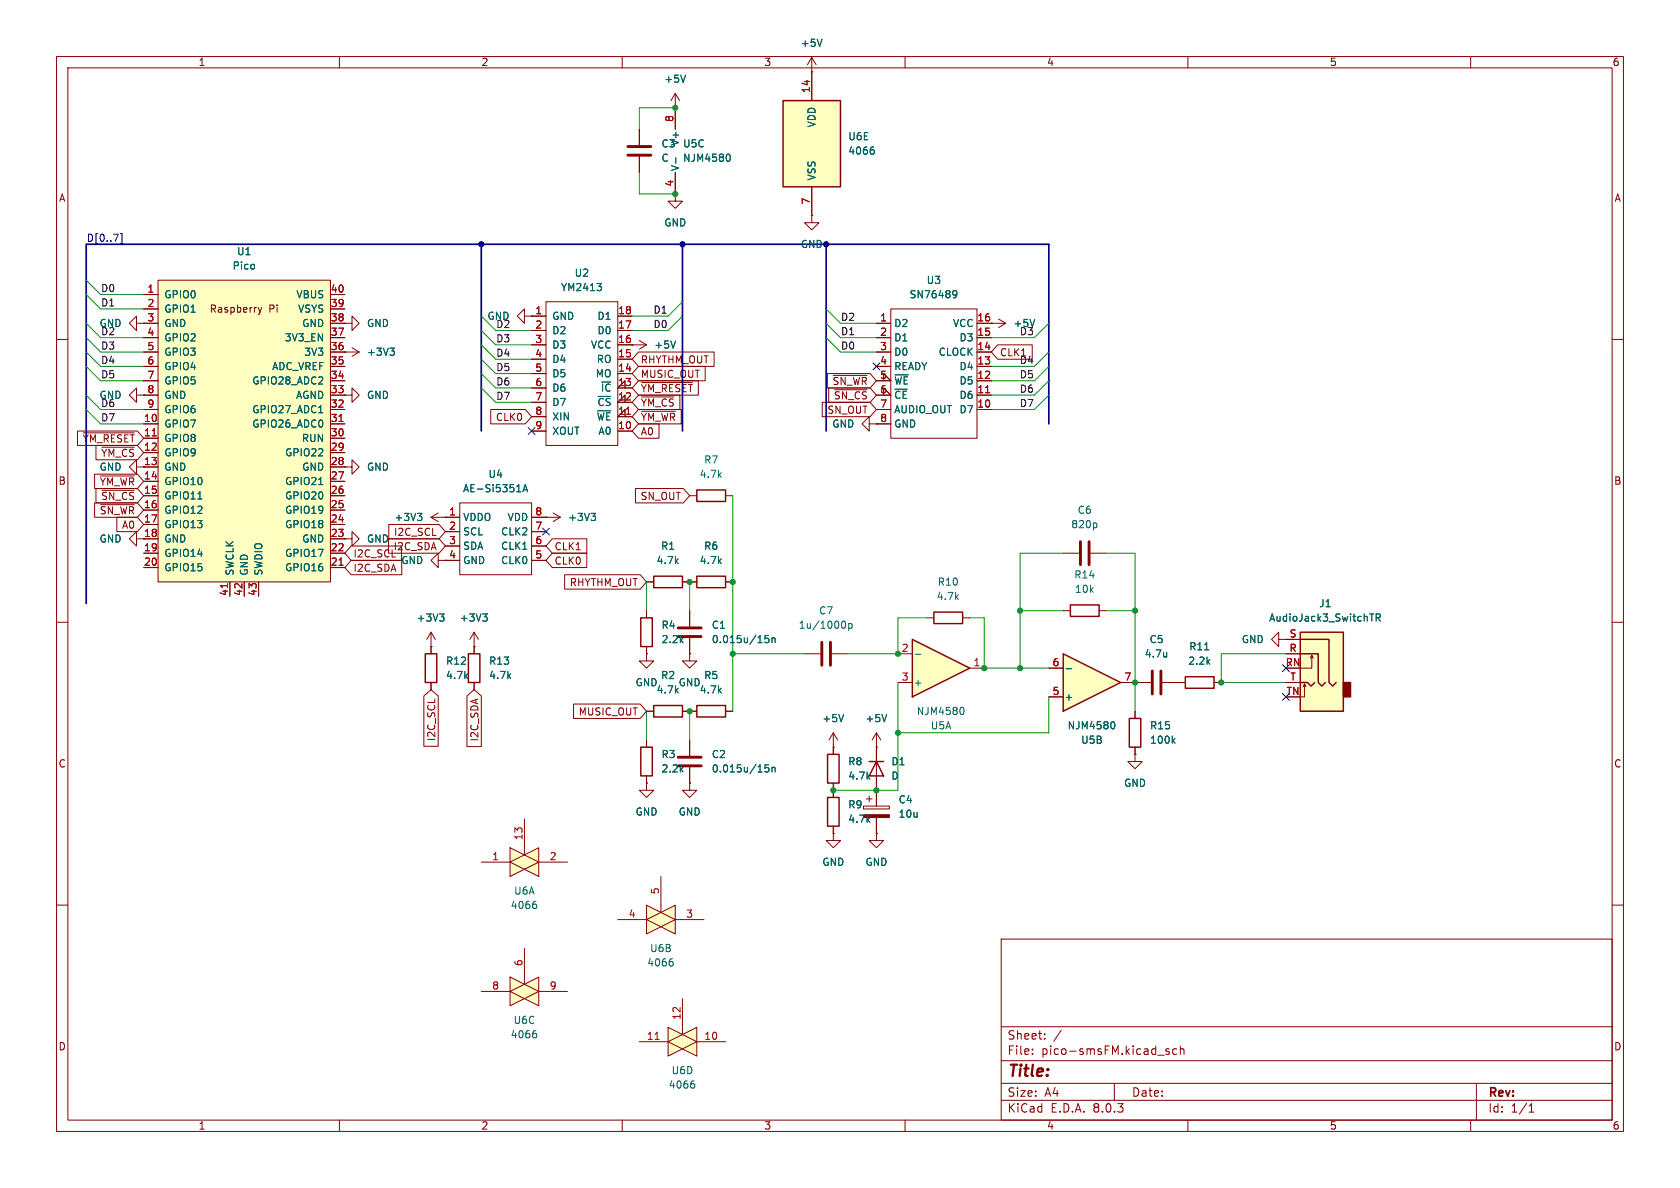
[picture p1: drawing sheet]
<svg xmlns="http://www.w3.org/2000/svg" width="297mm" height="210mm" viewBox="0 0 297 210" stroke-linecap="round" stroke-linejoin="round" font-family="sans-serif">
<defs><g id="words">
<text font-size="2.8" fill="#840000" x="178" y="190.9">Title:</text>
<g font-size="2.1" fill="#840000">
<text x="178" y="184">Sheet:</text>
<text x="178" y="186.7">File:</text>
<text x="184.1" y="186.7">pico-smsFM.kicad_sch</text>
<text x="178" y="196.9">KiCad</text>
<text x="178" y="194.1">Size:</text>
<text x="184.7" y="194.1">A4</text>
<text x="185.7" y="196.9">E.D.A.</text>
<text x="193.3" y="196.9">8.0.3</text>
<text x="200" y="194.1">Date:</text>
<text x="263" y="194.3">Rev:</text>
<text x="263" y="196.9">Id:</text>
<text x="267.1" y="196.9">1/1</text>
</g>
<g font-size="1.8" fill="#840000">
<text x="35" y="11.9">1</text>
<text x="85" y="11.9">2</text>
<text x="135" y="11.9">3</text>
<text x="185" y="11.9">4</text>
<text x="235" y="11.9">5</text>
<text x="285" y="11.9">6</text>
<text x="10.3" y="35.9">A</text>
<text x="285.3" y="35.9">A</text>
<text x="37" y="55.5">Raspberry</text>
<text x="47.5" y="55.5">Pi</text>
<text x="113.2" y="64.5">RHYTHM_OUT</text>
<text x="176.7" y="63.2">CLK1</text>
<text x="113.2" y="67">MUSIC_OUT</text>
<text x="113.2" y="69.5">~{YM_RESET}</text>
<text x="147.1" y="68.3">~{SN_WR}</text>
<text x="147.3" y="70.8">~{SN_CS}</text>
<text x="87.6" y="74.6">CLK0</text>
<text x="113.2" y="72.1">~{YM_CS}</text>
<text x="113.2" y="77.2">A0</text>
<text x="113.2" y="74.6">~{YM_WR}</text>
<text x="146.2" y="73.3">SN_OUT</text>
<text x="14.5" y="78.4">~{YM_RESET}</text>
<text x="17.8" y="81">~{YM_CS}</text>
<text x="25.4" y="82.3">13</text>
<text x="10.3" y="85.9">B</text>
<text x="17.5" y="86">~{YM_WR}</text>
<text x="17.8" y="88.6">~{SN_CS}</text>
<text x="113.2" y="88.6">SN_OUT</text>
<text x="285.3" y="85.9">B</text>
<text x="17.5" y="91.1">~{SN_WR}</text>
<text x="21.5" y="93.7">A0</text>
<text x="25.4" y="95">18</text>
<text x="69.5" y="94.9">I2C_SCL</text>
<text x="62.4" y="98.7">I2C_SCL</text>
<text x="62.4" y="101.3">I2C_SDA</text>
<text x="69.5" y="97.5">I2C_SDA</text>
<text x="97.9" y="100">CLK0</text>
<text x="97.9" y="97.5">CLK1</text>
<text x="100.6" y="103.8">RHYTHM_OUT</text>
<text x="77.2" y="131.1" transform="rotate(-90 77.2 131.1)">I2C_SCL</text>
<text x="84.8" y="131.2" transform="rotate(-90 84.8 131.2)">I2C_SDA</text>
<text x="102.2" y="126.7">MUSIC_OUT</text>
<text x="10.3" y="135.9">C</text>
<text x="285.3" y="135.9">C</text>
<text x="10.3" y="185.9">D</text>
<text x="285.3" y="185.9">D</text>
<text x="35" y="199.9">1</text>
<text x="85" y="199.9">2</text>
<text x="135" y="199.9">3</text>
<text x="185" y="199.9">4</text>
<text x="235" y="199.9">5</text>
<text x="285" y="199.9">6</text>
</g>
<g font-size="1.8" fill="#006464">
<text x="141.5" y="8.5">+5V</text>
<text x="117.3" y="14.8">+5V</text>
<text x="144.4" y="22.6" transform="rotate(-90 144.4 22.6)">VDD</text>
<text x="116.8" y="26.3">C3</text>
<text x="116.8" y="28.8">C</text>
<text x="120.2" y="25.9" transform="rotate(-90 120.2 25.9)">V+</text>
<text x="120.7" y="28.8">NJM4580</text>
<text x="120.7" y="26.3">U5C</text>
<text x="149.9" y="25">U6E</text>
<text x="149.9" y="27.5">4066</text>
<text x="120.2" y="30.4" transform="rotate(-90 120.2 30.4)">V-</text>
<text x="144.4" y="32" transform="rotate(-90 144.4 32)">VSS</text>
<text x="117.3" y="40.2">GND</text>
<text x="41" y="47.9">Pico</text>
<text x="41.8" y="45.3">U1</text>
<text x="141.5" y="44">GND</text>
<text x="29" y="52.9">GPIO0</text>
<text x="52.3" y="52.9">VBUS</text>
<text x="99.1" y="51.7">YM2413</text>
<text x="101.5" y="49.1">U2</text>
<text x="160.7" y="52.9">SN76489</text>
<text x="163.7" y="50.4">U3</text>
<text x="17.5" y="58">GND</text>
<text x="17.8" y="59.3">D2</text>
<text x="29" y="55.5">GPIO1</text>
<text x="29" y="58">GND</text>
<text x="52.6" y="55.5">VSYS</text>
<text x="53.3" y="58">GND</text>
<text x="64.8" y="58">GND</text>
<text x="86.1" y="56.7">GND</text>
<text x="87.6" y="58.1">D2</text>
<text x="97.5" y="56.7">GND</text>
<text x="97.5" y="59.3">D2</text>
<text x="105.5" y="59.3">D0</text>
<text x="105.5" y="56.7">D1</text>
<text x="158" y="58">D2</text>
<text x="168.4" y="58">VCC</text>
<text x="179.1" y="58">+5V</text>
<text x="180.2" y="59.3">D3</text>
<text x="29" y="60.6">GPIO2</text>
<text x="29" y="63.1">GPIO3</text>
<text x="29" y="65.6">GPIO4</text>
<text x="48" y="65.6">ADC_VREF</text>
<text x="50.2" y="60.6">3V3_EN</text>
<text x="53.7" y="63.1">3V3</text>
<text x="64.8" y="63.1">+3V3</text>
<text x="97.5" y="61.8">D3</text>
<text x="97.5" y="64.4">D4</text>
<text x="104.4" y="61.8">VCC</text>
<text x="105.4" y="64.4">RO</text>
<text x="115.6" y="61.8">+5V</text>
<text x="158" y="60.6">D1</text>
<text x="158" y="63.1">D0</text>
<text x="158" y="65.6">READY</text>
<text x="165.8" y="63.1">CLOCK</text>
<text x="169.5" y="65.6">D4</text>
<text x="169.5" y="60.6">D3</text>
<text x="17.5" y="70.7">GND</text>
<text x="29" y="68.2">GPIO5</text>
<text x="29" y="70.7">GND</text>
<text x="44.5" y="68.2">GPIO28_ADC2</text>
<text x="52.2" y="70.7">AGND</text>
<text x="64.8" y="70.7">GND</text>
<text x="97.5" y="66.9">D5</text>
<text x="97.5" y="69.4">D6</text>
<text x="97.5" y="72">D7</text>
<text x="105.2" y="66.9">MO</text>
<text x="105.5" y="72">~{CS}</text>
<text x="106.1" y="69.4">~{IC}</text>
<text x="158" y="68.2">~{WE}</text>
<text x="158" y="70.7">~{CE}</text>
<text x="169.5" y="70.7">D6</text>
<text x="169.5" y="68.2">D5</text>
<text x="17.8" y="72">D6</text>
<text x="29" y="75.8">GPIO7</text>
<text x="29" y="73.3">GPIO6</text>
<text x="44.5" y="75.8">GPIO26_ADC0</text>
<text x="44.5" y="73.3">GPIO27_ADC1</text>
<text x="97.5" y="74.5">XIN</text>
<text x="97.5" y="77.1">XOUT</text>
<text x="105.4" y="74.5">~{WE}</text>
<text x="105.7" y="77.1">A0</text>
<text x="147" y="75.8">GND</text>
<text x="158" y="73.3">AUDIO_OUT D7</text>
<text x="158" y="75.8">GND</text>
<text x="17.5" y="83.4">GND</text>
<text x="29" y="78.3">GPIO8</text>
<text x="29" y="80.9">GPIO9</text>
<text x="29" y="83.4">GND</text>
<text x="50.3" y="80.9">GPIO22</text>
<text x="53.3" y="78.3">RUN</text>
<text x="53.3" y="83.4">GND</text>
<text x="64.8" y="83.4">GND</text>
<text x="124.4" y="82.1">R7</text>
<text x="29" y="86">GPIO10</text>
<text x="29" y="88.5">GPIO11</text>
<text x="50.3" y="88.5">GPIO20</text>
<text x="50.3" y="86">GPIO21</text>
<text x="81.8" y="87.2">AE-Si5351A</text>
<text x="86.3" y="84.7">U4</text>
<text x="123.6" y="84.7">4.7k</text>
<text x="29" y="91">GPIO12</text>
<text x="29" y="93.6">GPIO13</text>
<text x="50.3" y="93.6">GPIO18</text>
<text x="50.3" y="91">GPIO19</text>
<text x="69.6" y="92.3">+3V3</text>
<text x="81.8" y="92.3">VDDO</text>
<text x="81.8" y="94.8">SCL</text>
<text x="88.5" y="94.8">CLK2</text>
<text x="89.6" y="92.3">VDD</text>
<text x="100.3" y="92.3">+3V3</text>
<text x="189.3" y="93.6">820p</text>
<text x="190.4" y="91">C6</text>
<text x="17.5" y="96.1">GND</text>
<text x="29" y="96.1">GND</text>
<text x="29" y="98.7">GPIO14</text>
<text x="29" y="101.2">GPIO15</text>
<text x="41.5" y="101.9" transform="rotate(-90 41.5 101.9)">SWCLK</text>
<text x="44" y="101.9" transform="rotate(-90 44 101.9)">GND</text>
<text x="46.6" y="101.9" transform="rotate(-90 46.6 101.9)">SWDIO</text>
<text x="50.3" y="101.2">GPIO16</text>
<text x="50.3" y="98.7">GPIO17</text>
<text x="53.3" y="96.1">GND</text>
<text x="64.8" y="96.1">GND</text>
<text x="70.8" y="99.9">GND</text>
<text x="81.8" y="97.4">SDA</text>
<text x="81.8" y="99.9">GND</text>
<text x="88.5" y="99.9">CLK0</text>
<text x="88.5" y="97.4">CLK1</text>
<text x="116" y="99.9">4.7k</text>
<text x="116.8" y="97.4">R1</text>
<text x="123.6" y="99.9">4.7k</text>
<text x="124.4" y="97.4">R6</text>
<text x="165.5" y="106.3">4.7k</text>
<text x="165.7" y="103.7">R10</text>
<text x="189.8" y="102.5">R14</text>
<text x="189.9" y="105">10k</text>
<text x="233.1" y="107.5">J1</text>
<text x="73.6" y="110.1">+3V3</text>
<text x="81.2" y="110.1">+3V3</text>
<text x="116.8" y="111.4">R4</text>
<text x="116.8" y="113.9">2.2k</text>
<text x="125.7" y="111.4">C1</text>
<text x="125.7" y="113.9">0.015u/15n</text>
<text x="141.1" y="111.4">1u/1000p</text>
<text x="144.7" y="108.8">C7</text>
<text x="203.1" y="113.9">C5</text>
<text x="219.4" y="113.9">GND</text>
<text x="224.3" y="110.1">AudioJack3_SwitchTR</text>
<text x="78.7" y="117.7">R12</text>
<text x="86.4" y="117.7">R13</text>
<text x="202.3" y="116.4">4.7u</text>
<text x="210" y="117.7">2.2k</text>
<text x="210.1" y="115.2">R11</text>
<text x="78.7" y="120.2">4.7k</text>
<text x="86.4" y="120.2">4.7k</text>
<text x="112.3" y="121.5">GND</text>
<text x="116" y="122.8">4.7k</text>
<text x="116.8" y="120.2">R2</text>
<text x="119.9" y="121.5">GND</text>
<text x="123.6" y="122.8">4.7k</text>
<text x="124.4" y="120.2">R5</text>
<text x="161.4" y="121.5">+</text>
<text x="188.1" y="124.1">+</text>
<text x="145.3" y="127.9">+5V</text>
<text x="152.9" y="127.9">+5V</text>
<text x="162" y="126.6">NJM4580</text>
<text x="164.5" y="129.1">U5A</text>
<text x="188.6" y="129.1">NJM4580</text>
<text x="191" y="131.7">U5B</text>
<text x="203.2" y="129.1">R15</text>
<text x="203.2" y="131.7">100k</text>
<text x="116.8" y="134.2">R3</text>
<text x="116.8" y="136.8">2.2k</text>
<text x="125.7" y="134.2">C2</text>
<text x="125.7" y="136.8">0.015u/15n</text>
<text x="149.9" y="135.5">R8</text>
<text x="157.5" y="135.5">D1</text>
<text x="149.9" y="138">4.7k</text>
<text x="149.9" y="143.1">R9</text>
<text x="157.5" y="138">D</text>
<text x="158.8" y="142.2">C4</text>
<text x="198.6" y="139.3">GND</text>
<text x="112.3" y="144.4">GND</text>
<text x="119.9" y="144.4">GND</text>
<text x="149.9" y="145.6">4.7k</text>
<text x="158.8" y="144.8">10u</text>
<text x="145.3" y="153.3">GND</text>
<text x="152.9" y="153.3">GND</text>
<text x="90.2" y="160.9">4066</text>
<text x="90.8" y="158.3">U6A</text>
<text x="114.3" y="171">4066</text>
<text x="114.8" y="168.5">U6B</text>
<text x="90.2" y="183.7">4066</text>
<text x="90.7" y="181.2">U6C</text>
<text x="118.6" y="190.1">U6D</text>
<text x="118.1" y="192.6">4066</text>
</g>
<g font-size="1.8" fill="#a90000">
<text x="143.3" y="16.6" transform="rotate(-90 143.3 16.6)">14</text>
<text x="119.1" y="21.7" transform="rotate(-90 119.1 21.7)">8</text>
<text x="119.1" y="33.1" transform="rotate(-90 119.1 33.1)">4</text>
<text x="143.3" y="36.3" transform="rotate(-90 143.3 36.3)">7</text>
<text x="26" y="51.8">1</text>
<text x="58.4" y="51.8">40</text>
<text x="26" y="54.4">2</text>
<text x="26" y="56.9">3</text>
<text x="26" y="59.4">4</text>
<text x="58.4" y="59.4">37</text>
<text x="58.4" y="56.9">38</text>
<text x="58.4" y="54.4">39</text>
<text x="94.5" y="55.6">1</text>
<text x="94.5" y="58.2">2</text>
<text x="109.2" y="58.2">17</text>
<text x="109.2" y="55.6">18</text>
<text x="155.5" y="56.9">1</text>
<text x="155.5" y="59.4">2</text>
<text x="172.7" y="59.4">15</text>
<text x="172.7" y="56.9">16</text>
<text x="26" y="62">5</text>
<text x="26" y="64.5">6</text>
<text x="58.4" y="64.5">35</text>
<text x="58.4" y="62">36</text>
<text x="94.5" y="60.7">3</text>
<text x="94.5" y="63.2">4</text>
<text x="94.5" y="65.8">5</text>
<text x="109.2" y="65.8">14</text>
<text x="109.2" y="63.2">15</text>
<text x="109.2" y="60.7">16</text>
<text x="155.5" y="62">3</text>
<text x="155.5" y="64.5">4</text>
<text x="172.7" y="64.5">13</text>
<text x="172.7" y="62">14</text>
<text x="26" y="67.1">7</text>
<text x="26" y="69.6">8</text>
<text x="58.4" y="69.6">33</text>
<text x="58.4" y="67.1">34</text>
<text x="94.5" y="68.3">6</text>
<text x="94.5" y="70.9">7</text>
<text x="109.2" y="70.9">12</text>
<text x="109.2" y="68.3">13</text>
<text x="155.5" y="67.1">5</text>
<text x="155.5" y="69.6">6</text>
<text x="172.7" y="69.6">11</text>
<text x="172.7" y="67.1">12</text>
<text x="25.4" y="74.7">10</text>
<text x="25.4" y="77.2">11</text>
<text x="26" y="72.1">9</text>
<text x="58.4" y="77.2">30</text>
<text x="58.4" y="74.7">31</text>
<text x="58.4" y="72.1">32</text>
<text x="94.5" y="73.4">8</text>
<text x="94.5" y="75.9">9</text>
<text x="109.2" y="75.9">10</text>
<text x="109.2" y="73.4">11</text>
<text x="155.5" y="72.1">7</text>
<text x="155.5" y="74.7">8</text>
<text x="172.7" y="72.1">10</text>
<text x="25.4" y="79.8">12</text>
<text x="58.4" y="82.3">28</text>
<text x="58.4" y="79.8">29</text>
<text x="25.4" y="84.8">14</text>
<text x="25.4" y="87.4">15</text>
<text x="25.4" y="89.9">16</text>
<text x="58.4" y="89.9">25</text>
<text x="58.4" y="87.4">26</text>
<text x="58.4" y="84.8">27</text>
<text x="25.4" y="92.5">17</text>
<text x="58.4" y="95">23</text>
<text x="58.4" y="92.5">24</text>
<text x="79.3" y="91.2">1</text>
<text x="79.3" y="93.7">2</text>
<text x="94.5" y="93.7">7</text>
<text x="94.5" y="91.2">8</text>
<text x="25.4" y="97.5">19</text>
<text x="25.4" y="100.1">20</text>
<text x="58.4" y="100.1">21</text>
<text x="58.4" y="97.5">22</text>
<text x="79.3" y="96.3">3</text>
<text x="79.3" y="98.8">4</text>
<text x="94.5" y="98.8">5</text>
<text x="94.5" y="96.3">6</text>
<text x="40.4" y="105.5" transform="rotate(-90 40.4 105.5)">41</text>
<text x="42.9" y="105.5" transform="rotate(-90 42.9 105.5)">42</text>
<text x="45.5" y="105.5" transform="rotate(-90 45.5 105.5)">43</text>
<text x="227.9" y="112.8">S</text>
<text x="159.3" y="115.3">2</text>
<text x="172" y="117.9">1</text>
<text x="186" y="117.9">6</text>
<text x="227.2" y="117.9">RN</text>
<text x="227.9" y="115.3">R</text>
<text x="159.3" y="120.4">3</text>
<text x="186" y="122.9">5</text>
<text x="198.7" y="120.4">7</text>
<text x="227.3" y="122.9">TN</text>
<text x="228" y="120.4">T</text>
<text x="92.5" y="148.6" transform="rotate(-90 92.5 148.6)">13</text>
<text x="86.9" y="152.1">1</text>
<text x="97.1" y="152.1">2</text>
<text x="116.6" y="158.2" transform="rotate(-90 116.6 158.2)">5</text>
<text x="111.1" y="162.3">4</text>
<text x="121.2" y="162.3">3</text>
<text x="92.5" y="170.9" transform="rotate(-90 92.5 170.9)">6</text>
<text x="86.9" y="175">8</text>
<text x="97.1" y="175">9</text>
<text x="114.3" y="183.9">11</text>
<text x="120.4" y="180.4" transform="rotate(-90 120.4 180.4)">12</text>
<text x="124.4" y="183.9">10</text>
</g>
<text font-size="1.8" fill="#000084" x="15.2" y="42.8">D[0..7]</text>
<g font-size="1.8" fill="#0f0f0f">
<text x="17.8" y="51.7">D0</text>
<text x="17.8" y="54.3">D1</text>
<text x="115.4" y="58.1">D0</text>
<text x="115.4" y="55.5">D1</text>
<text x="148.6" y="59.3">D1</text>
<text x="148.6" y="56.8">D2</text>
<text x="17.8" y="64.4">D4</text>
<text x="17.8" y="61.9">D3</text>
<text x="87.6" y="65.7">D5</text>
<text x="87.6" y="63.2">D4</text>
<text x="87.6" y="60.6">D3</text>
<text x="148.6" y="61.9">D0</text>
<text x="180.2" y="64.4">D4</text>
<text x="17.8" y="67">D5</text>
<text x="87.6" y="68.2">D6</text>
<text x="87.6" y="70.8">D7</text>
<text x="180.2" y="67">D5</text>
<text x="180.2" y="69.5">D6</text>
<text x="17.8" y="74.6">D7</text>
<text x="180.2" y="72">D7</text>
</g>
</g></defs>
<g fill="none" stroke="#840000" stroke-width=".18">
<path d="M10 10h277v190h-277zM12 12h273v186h-273zM60 10v2M110 10v2M160 10v2M210 10v2M260 10v2M10 60h2M175.3 57.2h.1M175.3 57.2h2.5M176.5 56.4l1.3 .8M177.8 57.2l-1.3 .7"/>
<path d="M285 60h2M24.1 69.9v-1.3l-1.2 1.3 1.2 1.2v-1.2h1.3M25.4 69.9h.1M24.1 82.6v-1.3l-1.2 1.3 1.2 1.2v-1.2h1.3M24.1 95.3v-1.3l-1.2 1.3 1.2 1.2v-1.2h1.3M61 82.6h1.2v-1.3l1.3 1.3-1.3 1.2v-1.2M61 82.6h.1M10 110h2M226.1 113v-1.2l-1.3 1.2 1.3 1.3v-1.3h1.2M227.3 113h.1M285 110h2M147.3 132.1h.1"/>
<path d="M147.3 129.5l-.7 1.3M147.3 129.5v3.9M147.3 138.4v1.3M147.3 129.5l.8 1.3M154.9 132.1h.1M154.9 129.5l-.7 1.3M154.9 129.5v10.2M154.9 129.5l.8 1.3M10 160h2M285 160h2M177 166h108v32h-108zM60 198v2"/>
<path d="M110 198v2M160 198v2M177 194.5h108M177 191.5h108M177 187.5h108M177 181.5h108M182.5 186.3v.1M182.5 185.5v.1M184.7 183.6v.1M184.7 182.8v.1M187.6 182.1l-1.3 2M197 191.5v3"/>
<path d="M206.7 185.5l-.4-.1-.2 .2 .1 .2 .5 .2v.3h-.6M208 185.5l-.4-.1-.3 .3v.4l.2 .2h.5M208.7 185.5l.2-.1 .3 .1 .1 .9M208.7 184.9v1.5M210 198v2M260 198v2M261 191.5v6.5M270.3 196.6h.9M270.3 195.5l.4-.4v1.5"/>
</g>
<path d="M182.9 56.5l-.4 1.2M149.1 126.3l-.4 1.3M156.8 126.3l-.5 1.3" fill="none" stroke="#006464" stroke-width=".18"/>
<path d="M146.3 133.4h2v5h-2zM153.7 134.6h2.5M154.9 134.6l1.3 2.6h-2.5z" fill="none" stroke="#840000" stroke-width=".25"/>
<path d="M161.3 113l10.1 5.1-10.1 5.1z" fill="#ffffc2"/>
<path d="M161.3 113l10.1 5.1-10.1 5.1zM165.1 108.2h5.1v2h-5.1zM189.2 106.9h5.1v2.1h-5.1z" fill="none" stroke="#840000" stroke-width=".25"/>
<path d="M188 97.8h2.8M192.8 97.8h2.8M158.7 115.6h2.6M163.8 109.2h1.3M170.2 109.2h1.2M171.4 118.1h2.6M188 108h1.2M194.3 108h1.3M158.7 120.7h2.6" fill="none" stroke="#840000" stroke-width=".18"/>
<path d="M193.7 92.4l.2 .3v.3l-.2 .3M161.8 115.7h1M170 125a.68 .68 0 0 1 .4 .7 .68 .68 0 0 1-.4 .6" fill="none" stroke="#006464" stroke-width=".18"/>
<path d="M191 95.8v4M192.5 95.8v4" fill="none" stroke="#840000" stroke-width=".51"/>
<path d="M188 115.6l10.1 5.1-10.1 5z" fill="#ffffc2"/>
<path d="M188 115.6l10.1 5.1-10.1 5zM146.3 141h2v5.1h-2z" fill="none" stroke="#840000" stroke-width=".25"/>
<g fill="none" stroke="#840000" stroke-width=".18">
<path d="M142.2 115.6h2.8M147.1 115.6h2.8M185.4 118.1h2.6M147.3 139.7v1.3M154.9 139.7v2.8M185.4 123.2h2.6M198.1 120.7h2.6M200.7 133.4v1.2h1.2l-1.2 1.3-1.3-1.3h1.3M200.7 133.4h.1M147.3 147.3v1.3h1.3l-1.3 1.3-1.3-1.3h1.3M147.3 147.3h.1M147.3 146.1v1.2"/>
<path d="M152.7 142.5h4.5v.5h-4.5zM153.2 141.2h1M153.7 140.7v1M154.9 147.3v1.3h1.3l-1.3 1.3-1.2-1.3h1.2M154.9 147.3h.1M154.9 144.5v2.8"/>
</g>
<path d="M149 109.9l.1-.1a.68 .68 0 0 1 .4 .6 .68 .68 0 0 1-.4 .7l-.1-.1M150 110.3l.4-.1 .2 .3-.1 .5h-.5M150 110.2v1.3M188.5 118.2h1M196.7 127.6a.68 .68 0 0 1 .4 .6 .68 .68 0 0 1-.4 .6" fill="none" stroke="#006464" stroke-width=".18"/>
<path d="M145.3 113.5v4.1M146.8 113.5v4.1" fill="none" stroke="#840000" stroke-width=".51"/>
<path d="M152.7 144h4.5v.5h-4.5z" fill="#840000" stroke="#840000" stroke-width=".18"/>
<g fill="#ffffc2">
<path d="M90.2 175.3l5-2.6v5.1z"/>
<path d="M90.2 172.7l5 2.6-5 2.5z"/>
</g>
<path d="M85.1 175.3h5.1M90.2 175.3l5-2.6v5.1zM90.2 172.7l5 2.6-5 2.5zM92.7 167.6v6.4M95.2 175.3h5.1" fill="none" stroke="#840000" stroke-width=".18"/>
<path d="M94.5 182.2h.3M94.6 182.7l.3 .2v.3l-.3 .3" fill="none" stroke="#006464" stroke-width=".18"/>
<g fill="#ffffc2">
<path d="M118.1 184.2l5.1-2.6v5.1z"/>
<path d="M118.1 181.6l5.1 2.6-5.1 2.5z"/>
</g>
<path d="M120.6 176.5v6.4M113 184.2h5.1M118.1 184.2l5.1-2.6v5.1zM118.1 181.6l5.1 2.6-5.1 2.5zM123.2 184.2h5.1" fill="none" stroke="#840000" stroke-width=".18"/>
<path d="M115.8 183.7h.7" fill="none" stroke="#a90000" stroke-width=".18"/>
<path d="M122.5 191.1h.2M122.6 191.6l.2 .2v.3l-.2 .2" fill="none" stroke="#006464" stroke-width=".18"/>
<g fill="#ffffc2">
<path d="M90.2 152.4l5-2.5v5z"/>
<path d="M90.2 149.9l5 2.5-5 2.5z"/>
</g>
<path d="M85.1 152.4h5.1M90.2 152.4l5-2.5v5zM90.2 149.9l5 2.5-5 2.5zM92.7 144.8v6.3M95.2 152.4h5.1" fill="none" stroke="#840000" stroke-width=".18"/>
<path d="M94.5 159.3h.3M94.6 159.8l.3 .3v.3l-.3 .2" fill="none" stroke="#006464" stroke-width=".18"/>
<g fill="#ffffc2">
<path d="M114.3 162.6l5.1-2.6v5.1z"/>
<path d="M114.3 160l5.1 2.6-5.1 2.5z"/>
</g>
<g fill="none" stroke="#840000" stroke-width=".18">
<path d="M119.4 34.3v1.3h1.2l-1.2 1.2-1.3-1.2h1.3M119.4 34.3h.1M143.5 38.1v1.3h1.3l-1.3 1.2-1.3-1.2h1.3M143.5 38.1h.1M200.7 125.7v1.3M200.7 132.1v1.3M200.7 120.7h2.8M205.5 120.7h4M214.6 120.7h1.3M116.8 154.9v6.4M109.2 162.6h5.1M114.3 162.6l5.1-2.6v5.1z"/>
<path d="M114.3 160l5.1 2.6-5.1 2.5zM119.4 162.6h5.1"/>
</g>
<path d="M206.3 115.3v.8M206.3 116l-.1 .1M213 114.9h.7M207.4 130.9l.3 .5M207.7 130.5l-.5 .5M118.7 169.5h.2M118.8 170l.2 .2v.3l-.2 .3" fill="none" stroke="#006464" stroke-width=".18"/>
<path d="M209.5 119.6h5.1v2.1h-5.1zM199.6 127h2.1v5.1h-2.1z" fill="none" stroke="#840000" stroke-width=".25"/>
<path d="M203.7 118.6v4.1M205.2 118.6v4.1" fill="none" stroke="#840000" stroke-width=".51"/>
<path d="M229.9 111.8h7.6v13.9h-7.6z" fill="#ffffc2"/>
<path d="M237.5 120.7h1.3v2.5h-1.3z" fill="#840000" stroke="#840000" stroke-width=".25"/>
<g fill="none" stroke="#840000" stroke-width=".18">
<path d="M24.1 57.2v-1.3l-1.2 1.3 1.2 1.2v-1.2h1.3M25.4 57.2h.1M111.8 61h.1M111.8 61h2.5M113 60.2l1.3 .8M114.3 61l-1.3 .7M76.2 114.3h.1M76.2 111.8v3.8M76.2 111.8l-.8 1.2M76.2 111.8l.8 1.2M83.8 114.3h.1M83.8 111.8v3.8"/>
<path d="M83.8 111.8l-.7 1.2M83.8 111.8l.8 1.2M227.3 115.6h2.6M227.3 113h2.6M231.9 115.8l-.3 .5M232.2 116.3l-.3-.5v2.3h-2M76.2 120.7v1.2M83.8 120.7v1.2M114.3 138.4v1.3h1.3l-1.3 1.3-1.3-1.3h1.3M114.3 138.4h.1M114.3 130.8v1.3M114.3 137.2v1.2"/>
<path d="M121.9 138.4v1.3h1.3l-1.3 1.3-1.3-1.3h1.3M121.9 138.4h.1M227.3 120.7h2.6M230.6 120.9l-.2 .5M230.9 121.4l-.3-.5v2.3h-.7"/>
</g>
<path d="M75.2 115.6h2v5.1h-2zM82.8 115.6h2v5.1h-2zM229.9 111.8h7.6v13.9h-7.6zM229.9 115.6h3.1v5.1l.7 .6 .6-.6M229.9 113h5v7.7l.7 .6 .6-.6M113.3 132.1h2v5.1h-2zM229.9 120.7h1.2l.7 .6 .6-.6" fill="none" stroke="#840000" stroke-width=".25"/>
<path d="M119.4 60.3l-.4 1.2M77.7 108.5h.8l-.4 .5M78.3 109l.2 .3v.3l-.2 .2M85.3 108.5h.8l-.4 .5M85.9 109l.2 .3v.3l-.2 .2M242.1 108.5h.8M243.3 109.2l.6-.1 .1-.1v-.3l-.7-.2v1.3M243.6 109.2l.4 .6" fill="none" stroke="#006464" stroke-width=".18"/>
<path d="M27.9 49.5h30.5v53.4h-30.5z" fill="#ffffc2"/>
<g fill="none" stroke="#840000" stroke-width=".18">
<path d="M119.4 19.1h.1M119.4 16.5l-.8 1.3M119.4 16.5v2.6M119.4 16.5l.7 1.3M113 22.9v2.8M113 27.7v2.8M25.4 52.1h2.5M25.4 54.6h2.5M25.4 57.2h2.5M25.4 59.7h2.5M27.9 49.5h30.5v53.4h-30.5zM45.7 54.3l.3 .9"/>
<path d="M46 55.2l-.3 .4M46.3 54.3l-.3 .9M58.4 52.1h2.6M58.4 54.6h2.6M58.4 57.2h2.6M58.4 59.7h2.6M61 57.2h1.2v-1.3l1.3 1.3-1.3 1.2v-1.2M61 57.2h.1M92.7 55.9v-1.3l-1.3 1.3 1.3 1.3v-1.3h1.3M94 55.9h.1M94 55.9h2.5M94 58.4h2.5"/>
<path d="M96.5 53.3h12.7v25.4h-12.7zM109.2 55.9h2.6M109.2 58.4h2.6M154.9 57.2h2.6M154.9 59.7h2.6M157.5 54.6h15.2v22.9h-15.2zM172.7 57.2h2.6M172.7 59.7h2.6M25.4 74.9h2.5M25.4 77.5h2.5M25.4 72.4h2.5M25.4 69.9h2.5"/>
<path d="M25.4 67.3h2.5M25.4 64.8h2.5M25.4 62.2h2.5M58.4 74.9h2.6M58.4 77.5h2.6M58.4 72.4h2.6M58.4 69.9h2.6M58.4 67.3h2.6M58.4 64.8h2.6M58.4 62.2h5.1M61 69.9h1.2v-1.3l1.3 1.3-1.3 1.2v-1.2M61 69.9h.1"/>
<path d="M61 62.2h.1M62.2 61.5l1.3 .7M63.5 62.2l-1.3 .8M94 76.2h2.5M94 73.7h2.5M94 71.1h2.5M94 68.6h2.5M94 66h2.5M94 63.5h2.5M94 61h2.5M109.2 76.2h2.6M109.2 73.7h2.6"/>
<path d="M109.2 71.1h2.6M109.2 68.6h2.6M109.2 66h2.6M109.2 63.5h2.6M109.2 61h2.6M153.7 74.9v-1.2l-1.3 1.2 1.3 1.3v-1.3h1.2M154.9 67.3h2.6l-1.3-1.3v1.3M154.9 69.9h2.6l-1.3-1.3v1.3M154.9 74.9h.1M154.9 74.9h2.6M154.9 72.4h2.6M154.9 64.8h2.6"/>
<path d="M154.9 62.2h2.6M172.7 72.4h2.6M172.7 69.9h2.6M172.7 67.3h2.6M172.7 64.8h2.6M172.7 62.2h2.6M25.4 80h2.5M25.4 82.6h2.5M25.4 85.1h2.5M25.4 87.6h2.5M25.4 90.2h2.5M25.4 92.7h2.5"/>
<path d="M25.4 95.3h2.5M25.4 97.8h2.5M58.4 80h2.6M58.4 82.6h2.6M58.4 85.1h2.6M58.4 87.6h2.6M58.4 90.2h2.6M58.4 92.7h2.6M58.4 95.3h2.6M58.4 97.8h2.6M96.5 91.4h.1M96.5 91.4h2.6"/>
<path d="M97.8 90.7l1.3 .7M99.1 91.4l-1.3 .8M25.4 100.3h2.5M40.6 102.9v2.5M43.2 102.9v2.5M45.7 102.9v2.5M58.4 100.3h2.6M114.3 115.6v1.2h1.3l-1.3 1.3-1.3-1.3h1.3M114.3 115.6h.1M114.3 108v1.2M114.3 114.3v1.3M121.9 115.6v1.2h1.3l-1.3 1.3-1.3-1.3h1.3"/>
<path d="M121.9 115.6h.1M121.9 108v2.7M121.9 112.8v2.8M114.3 125.7h1.3M120.6 125.7h2.6M128.3 125.7h1.2"/>
</g>
<path d="M26.9 77.1h.7M59.9 74.5h.8M110.7 73.2h.8M174.2 69.4h.8M59.9 99.9h.8M40.2 103.2v.7" fill="none" stroke="#a90000" stroke-width=".18"/>
<g fill="none" stroke="#006464" stroke-width=".18">
<path d="M121.2 13.3l-.4 1.2M105.5 50.1h.8l-.4 .5M106.2 50.7l.1 .1-.1 .5M168.5 51.4h.4l.2 .1a.84 .84 0 0 1-.3 1.1h-.3M169.2 51.9l-.3 .3-.4-.1M56.3 73h.8M68.9 61.5h.8l-.4 .5M69.5 62l.2 .3v.3l-.2 .2M158.2 66.3h2.4M35 88.2h.7M56.3 85.7h.8M104.5 90.7h.8l-.4 .5"/>
<path d="M105 91.2l.3 .3v.3l-.3 .2M135.9 112.3h-.6l-.1 .6 .2-.1 .4 .1 .1 .2v.4l-.2 .1-.5-.1M136.5 112.9l.2-.1h.3v.8M136.5 112.8v.8"/>
</g>
<path d="M111 27.4h4.1M111 25.9h4.1M119.9 112.5h4.1M119.9 111h4.1" fill="none" stroke="#840000" stroke-width=".51"/>
<path d="M113.3 109.2h2v5.1h-2zM115.6 124.7h5v2h-5zM123.2 124.7h5.1v2h-5.1z" fill="none" stroke="#840000" stroke-width=".25"/>
<path d="M138.4 17.8h10.2v15.2h-10.2z" fill="#ffffc2"/>
<path d="M138.4 17.8h10.2v15.2h-10.2zM123.2 86.6h5.1v2h-5.1zM115.6 101.9h5v2h-5zM123.2 101.9h5.1v2h-5.1z" fill="none" stroke="#840000" stroke-width=".25"/>
<g fill="none" stroke="#840000" stroke-width=".18">
<path d="M119.4 19.1h.1M119.4 19.1v3.8M143.5 12.7h.1M143.5 10.2v7.6M143.5 10.2l-.8 1.2M143.5 10.2l.8 1.2M113 22.9v2.8M113 27.7v2.8M119.4 34.3h.1M119.4 30.5v3.8M143.5 38.1h.1M143.5 33v5.1"/>
<path d="M25.4 57.2h.1M25.4 57.2h2.5M25.4 59.7h2.5M25.4 52.1h2.5M25.4 54.6h2.5M58.4 57.2h2.6M58.4 59.7h2.6M58.4 52.1h2.6M58.4 54.6h2.6M61 57.2h.1M94 55.9h.1M94 55.9h2.5"/>
<path d="M94 58.4h2.5M109.2 55.9h2.6M109.2 58.4h2.6M154.9 57.2h2.6M154.9 59.7h2.6M172.7 57.2h2.6M172.7 59.7h2.6M175.3 57.2h.1M13.7 76.2h10.6l1.1 1.3-1.1 1.2h-10.6zM14.7 76.5h9M17 78.7h7.3l1.1 1.3-1.1 1.3h-7.3zM18 79.1h5.7"/>
<path d="M25.4 69.9h.1M25.4 72.4h2.5M25.4 69.9h2.5M25.4 67.3h2.5M25.4 64.8h2.5M25.4 62.2h2.5M25.4 74.9h2.5M25.4 77.5h2.5M58.4 72.4h2.6M58.4 69.9h2.6M58.4 67.3h2.6M58.4 64.8h2.6"/>
<path d="M58.4 62.2h2.6M58.4 74.9h2.6M58.4 77.5h2.6M61 62.2h.1M61 69.9h.1M86.8 72.4h6.1l1.1 1.3-1.1 1.2h-6.1zM94 76.2h2.5M94 73.7h2.5M94 71.1h2.5M94 68.6h2.5M94 66h2.5M94 63.5h2.5"/>
<path d="M94 61h2.5M109.2 76.2h2.6M109.2 73.7h2.6M109.2 71.1h2.6M109.2 68.6h2.6M109.2 66h2.6M109.2 63.5h2.6M109.2 61h2.6M111.8 61h.1M112.9 62.2h13.3v2.6h-13.3l-1.1-1.3zM112.9 64.8h11.8v2.5h-11.8l-1.1-1.3zM112.9 67.3h10.6v2.6h-10.6l-1.1-1.3z"/>
<path d="M112.9 69.8h7.3v2.6h-7.3l-1.1-1.3zM112.9 74.9h3.6v2.6h-3.6l-1.1-1.3zM112.9 72.4h7.5v2.5h-7.5l-1.1-1.2zM113.4 67.6h9M113.4 70.2h5.7M113.4 72.7h6M145.4 71.1h8.4l1.1 1.3-1.1 1.3h-8.4zM146.3 66h7.5l1.1 1.3-1.1 1.3h-7.5zM146.5 68.6h7.3l1.1 1.3-1.1 1.2h-7.3zM147.3 66.4h6M147.6 68.9h5.7M154.9 67.3h2.6l-1.3-1.3v1.3"/>
<path d="M154.9 69.9h2.6l-1.3-1.3v1.3M154.9 74.9h.1M154.9 72.4h2.6M154.9 64.8h2.6M154.9 62.2h2.6M154.9 74.9h2.6M172.7 72.4h2.6M172.7 69.9h2.6M172.7 67.3h2.6M172.7 64.8h2.6M172.7 62.2h2.6M176.4 61h6.1v2.5h-6.1l-1.1-1.3z"/>
<path d="M16.7 88.9h7.6l1.1 1.3-1.1 1.2h-7.6zM16.7 83.8h7.6l1.1 1.3-1.1 1.3h-7.6zM17 86.4h7.3l1.1 1.2-1.1 1.3h-7.3zM17.8 89.2h5.9M17.8 84.1h5.9M18 86.7h5.7M20.7 91.4h3.6l1.1 1.3-1.1 1.3h-3.6zM25.4 87.6h2.5M25.4 80h2.5M25.4 82.6h2.5M25.4 85.1h2.5M25.4 90.2h2.5"/>
<path d="M25.4 92.7h2.5M25.4 95.3h2.5M25.4 97.8h2.5M58.4 87.6h2.6M58.4 80h2.6M58.4 82.6h2.6M58.4 85.1h2.6M58.4 90.2h2.6M58.4 92.7h2.6M58.4 95.3h2.6M58.4 97.8h2.6M61 95.3h1.2v-1.3l1.3 1.3-1.3 1.2v-1.2"/>
<path d="M61 95.3h.1M61 82.6h.1M62.1 96.5h8.9v2.6h-8.9l-1.1-1.3zM62.1 99.1h8.9v2.5h-8.9l-1.1-1.3zM68.7 95.2h8.9l1.1 1.3-1.1 1.3h-8.9zM68.7 92.7h8.9l1.1 1.3-1.1 1.3h-8.9zM76.2 91.4h5.1M76.2 91.4l1.3 .8M77.5 99.1v-1.3l-1.3 1.3 1.3 1.2v-1.2h3.8M77.5 90.7l-1.3 .7M78.7 91.4h.1M78.7 94h2.6"/>
<path d="M78.7 96.5h2.6M81.3 88.9h12.7v12.7h-12.7zM94 91.4h2.5M94 94h2.5M94 96.5h2.5M94 99.1h2.5M96.5 91.4h.1M97.6 97.8h6.1v2.5h-6.1l-1.1-1.2zM97.6 95.2h6.1v2.6h-6.1l-1.1-1.3zM112.3 86.4h8.5l1.1 1.2-1.1 1.3h-8.5zM121.9 87.6h1.3M128.3 87.6h1.2"/>
<path d="M25.4 100.3h2.5M40.6 102.9v2.5M43.2 102.9v2.5M45.7 102.9v2.5M58.4 100.3h2.6M76.2 114.3h.1M76.2 114.3v1.3M83.8 114.3h.1M83.8 114.3v1.3M99.8 101.6h13.4l1.1 1.3-1.1 1.2h-13.4zM114.3 115.6h.1M114.3 102.9h1.3"/>
<path d="M114.3 108v1.2M114.3 114.3v1.3M120.6 102.9h2.6M121.9 115.6h.1M121.9 108v2.7M121.9 112.8v2.8M128.3 102.9h1.2M185.4 118.1h2.6M227.3 113h.1M227.3 115.6h2.6M227.3 113h2.6M74.9 123l1.3-1.1 1.3 1.1v8.9h-2.6z"/>
<path d="M76.2 120.7v1.2M82.5 123l1.3-1.1 1.3 1.1v9h-2.6zM83.8 120.7v1.2M101.4 124.5h11.8l1.1 1.2-1.1 1.3h-11.8zM114.3 138.4h.1M114.3 125.7h1.3M114.3 130.8v1.3M114.3 137.2v1.2M120.6 125.7h2.6M121.9 138.4h.1M121.9 130.8v2.8M121.9 135.6v2.8"/>
<path d="M128.3 125.7h1.2M147.3 132.1h.1M147.3 132.1v1.3M147.3 138.4v2.6M154.9 132.1h.1M154.9 132.1v2.5M154.9 137.2v5.3M185.4 123.2h2.6M198.1 120.7h5.4M200.7 133.4h.1M200.7 125.7v1.3M200.7 132.1v1.3"/>
<path d="M205.5 120.7h4M214.6 120.7h1.3M227.3 120.7h2.6M147.3 147.3h.1M147.3 146.1v1.2M154.9 147.3h.1M154.9 144.5v2.8"/>
</g>
<g fill="none" stroke="#006464" stroke-width=".18">
<path d="M121.2 13.3l-.4 1.2M145.3 6.9l-.4 1.3M119.5 27.9v1M128.7 27.2a.68 .68 0 0 1 .4 .7 .68 .68 0 0 1-.4 .6M154.2 26h.2M154.3 26.5l.3 .2v.3l-.3 .2M105.5 50.1h.8l-.4 .5M106.2 50.7l.1 .1-.1 .5M168.5 51.4h.4l.2 .1a.84 .84 0 0 1-.3 1.1h-.3M169.2 51.9l-.3 .3-.4-.1M182.9 56.5l-.4 1.2M56.3 73h.8"/>
<path d="M68.9 61.5h.8l-.4 .5M69.5 62l.2 .3v.3l-.2 .2M119.4 60.3l-.4 1.2M158.2 66.3h2.4M35 88.2h.7M56.3 85.7h.8M73.8 90.7h.8l-.4 .5M74.3 91.2l.3 .3v.3l-.3 .2M91.3 86.9h.8M92.4 86.9l.5-1.2 .4 1.2M92.6 86.6h.6M104.5 90.7h.8l-.4 .5"/>
<path d="M105 91.2l.3 .3v.3l-.3 .2M77.7 108.5h.8l-.4 .5M78.3 109l.2 .3v.3l-.2 .2M85.3 108.5h.8l-.4 .5M85.9 109l.2 .3v.3l-.2 .2M135.9 112.3h-.6l-.1 .6 .2-.1 .4 .1 .1 .2v.4l-.2 .1-.5-.1M136.5 112.8v.8M136.5 112.9l.2-.1h.3v.8M188.5 118.2h1M206.3 115.3v.8M206.3 116l-.1 .1M213 114.9h.7"/>
<path d="M242.1 108.5h.8M243.3 109.2l.6-.1 .1-.1v-.3l-.7-.2v1.3M243.6 109.2l.4 .6M135.9 135.2h-.6l-.1 .6 .2-.1h.4l.1 .2v.4l-.2 .2-.5-.2M136.5 135.7l.2-.1 .3 .1v.8M136.5 135.6v.9M149.1 126.3l-.4 1.3M156.8 126.3l-.5 1.3M196.7 127.6a.68 .68 0 0 1 .4 .6 .68 .68 0 0 1-.4 .6M207.4 130.9l.3 .5M207.7 130.5l-.5 .5"/>
</g>
<path d="M119.9 135.4h4.1M119.9 133.9h4.1" fill="none" stroke="#840000" stroke-width=".51"/>
<path d="M21.3 41.3h.3v1.8h-.3M93.4 75.6l1.2 1.2M94.6 75.6l-1.2 1.2M154.3 64.2l1.2 1.2M155.5 64.2l-1.2 1.2M95.9 93.4l1.2 1.2M97.1 93.4l-1.2 1.2M226.7 117.5l1.2 1.2M227.9 117.5l-1.2 1.2M226.7 122.6l1.2 1.2M227.9 122.6l-1.2 1.2" fill="none" stroke="#000084" stroke-width=".18"/>
<path d="M85.1 43.2v33M120.6 43.2v33M146 43.2v33M185.4 74.9v-31.7h-170.2v63.5" fill="none" stroke="#000084" stroke-width=".3"/>
<g fill="none" stroke="#009600" stroke-width=".18">
<path d="M119.4 19.1h-6.4v3.8M113 30.5v3.8h6.4M15.2 57.2l2.6 2.5h7.6M15.2 59.7l2.6 2.5h7.6M15.2 49.5l2.6 2.6h7.6M15.2 52.1l2.6 2.5h7.6M85.1 58.4l2.5 2.6h6.4M85.1 55.9l2.5 2.5h6.4M120.6 53.3l-2.5 2.6h-6.3M120.6 55.9l-2.5 2.5h-6.3M146 57.2l2.6 2.5h6.3M146 59.7l2.6 2.5h6.3"/>
<path d="M146 54.6l2.6 2.6h6.3M185.4 57.2l-2.5 2.5h-7.6M15.2 69.9l2.6 2.5h7.6M15.2 72.4l2.6 2.5h7.6M15.2 64.8l2.6 2.5h7.6M15.2 62.2l2.6 2.6h7.6M85.1 63.5l2.5 2.5h6.4M85.1 61l2.5 2.5h6.4M85.1 68.6l2.5 2.5h6.4M85.1 66l2.5 2.6h6.4M185.4 69.9l-2.5 2.5h-7.6M185.4 64.8l-2.5 2.5h-7.6"/>
<path d="M185.4 62.2l-2.5 2.6h-7.6M185.4 67.3l-2.5 2.6h-7.6M129.5 87.6v38.1M188 97.8h-7.7v20.3M195.6 97.8h5.1v27.9M114.3 102.9v5.1M121.9 102.9v5.1M129.5 115.6h12.7M163.8 109.2h-5.1v6.4h-8.8M171.4 109.2h2.6v8.9h11.4M180.3 108h7.7M195.6 108h5.1"/>
<path d="M227.3 115.6h-11.4v5.1h11.4M114.3 125.7v5.1M121.9 125.7v5.1M158.7 120.7v19h-11.4M185.4 123.2v6.3h-26.7"/>
</g>
<path d="M26.9 77.1h.7M59.9 74.5h.8M110.7 73.2h.8M174.2 69.4h.8M59.9 99.9h.8M40.2 103.2v.7" fill="none" stroke="#a90000" stroke-width=".18"/>
<g fill="#009600" stroke="#009600" stroke-width=".18">
<circle cx="174" cy="118.1" r=".46"/>
<circle cx="158.7" cy="129.5" r=".46"/>
<circle cx="158.7" cy="115.6" r=".46"/>
<circle cx="154.9" cy="139.7" r=".46"/>
<circle cx="147.3" cy="139.7" r=".46"/>
<circle cx="119.4" cy="34.3" r=".46"/>
<circle cx="119.4" cy="19.1" r=".46"/>
<circle cx="129.5" cy="102.9" r=".46"/>
<circle cx="121.9" cy="102.9" r=".46"/>
<circle cx="129.5" cy="115.6" r=".46"/>
<circle cx="121.9" cy="125.7" r=".46"/>
<circle cx="215.9" cy="120.7" r=".46"/>
<circle cx="200.7" cy="108" r=".46"/>
<circle cx="200.7" cy="120.7" r=".46"/>
<circle cx="180.3" cy="108" r=".46"/>
<circle cx="180.3" cy="118.1" r=".46"/>
</g>
<g fill="#000084" stroke="#000084" stroke-width=".18">
<circle cx="120.6" cy="43.2" r=".46"/>
<circle cx="85.1" cy="43.2" r=".46"/>
<circle cx="146" cy="43.2" r=".46"/>
</g>
<use href="#words"/>
</svg>
